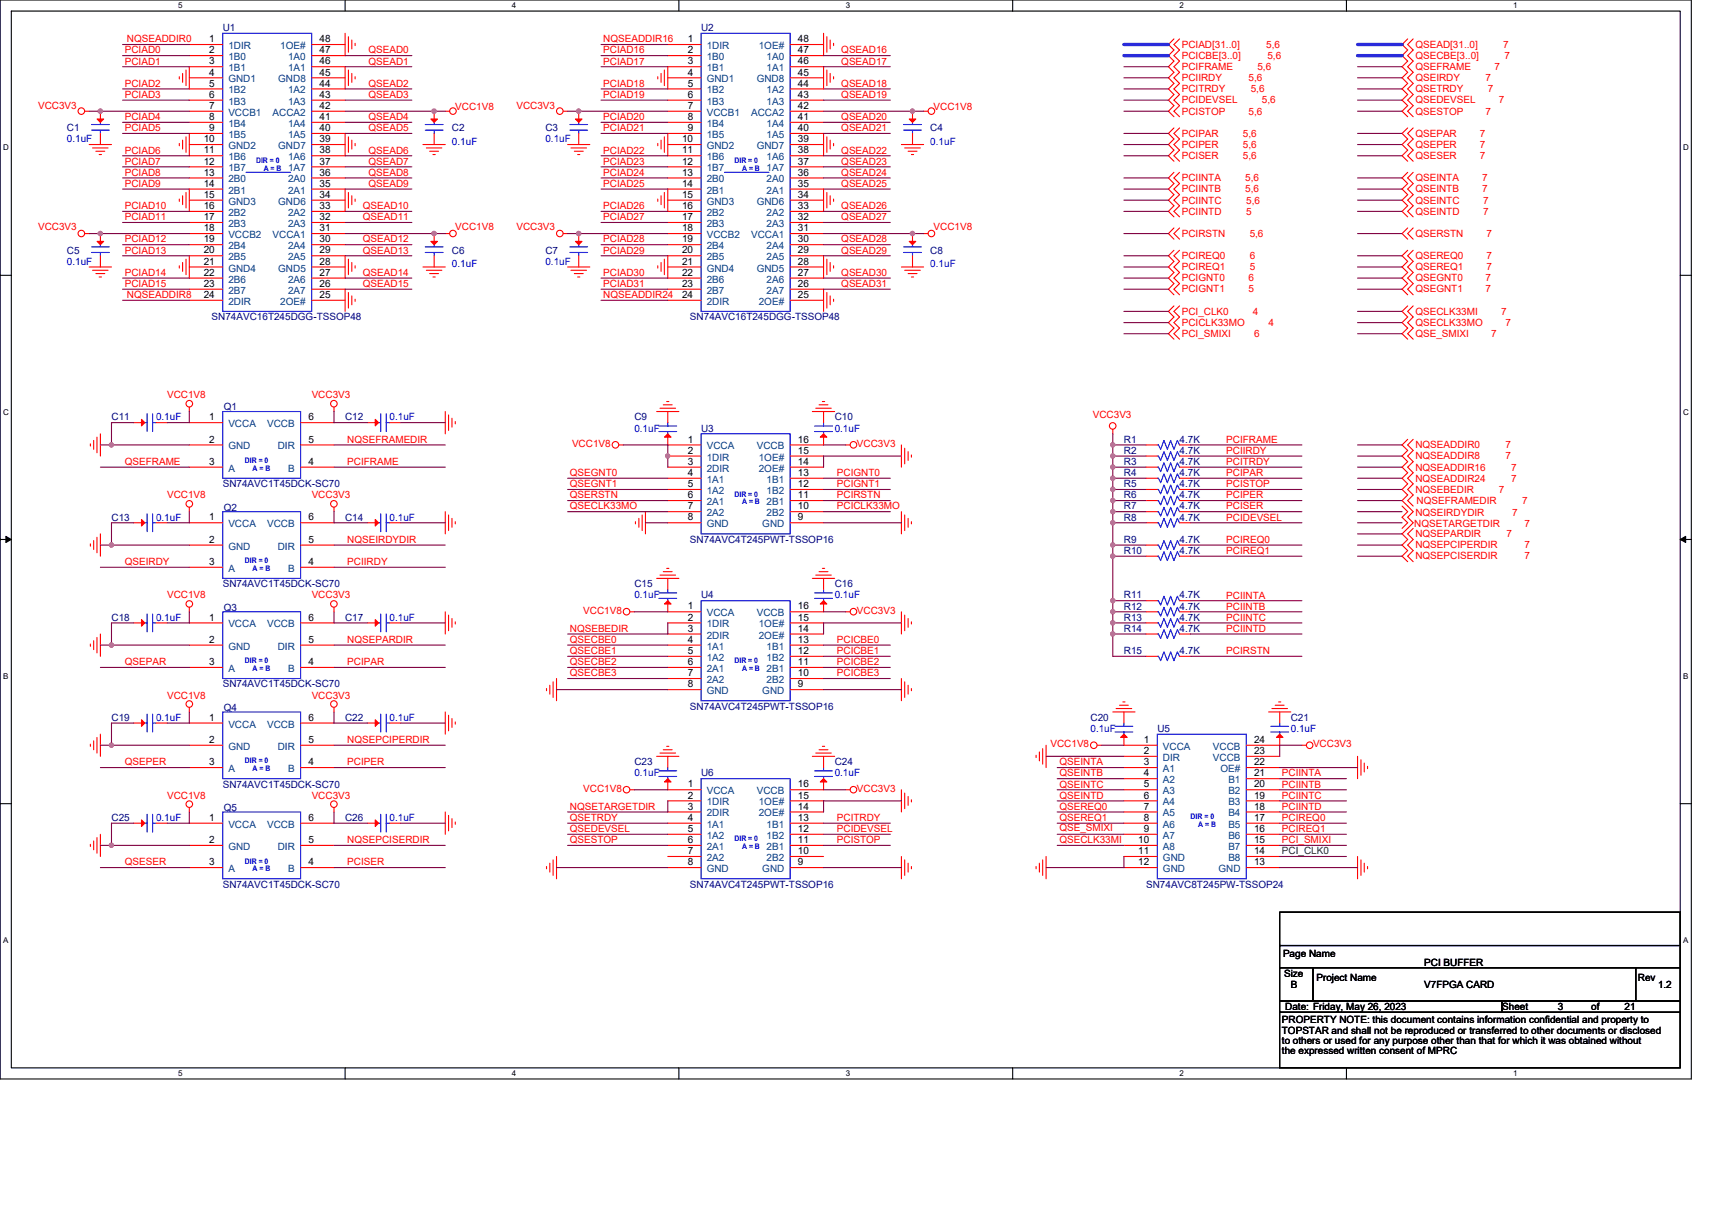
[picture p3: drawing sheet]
<svg xmlns="http://www.w3.org/2000/svg" width="297mm" height="210mm" viewBox="0 0 297 210" stroke-linecap="round" stroke-linejoin="round" font-family="sans-serif">
<defs><g id="words">
<g font-size="1.7" fill="#000080">
<text x="38.6" y="5.4">U1</text>
<text x="121.6" y="5.4">U2</text>
<text x="11.6" y="22.8">C1</text>
<text x="78.4" y="22.8">C2</text>
<text x="94.6" y="22.8">C3</text>
<text x="161.4" y="22.8">C4</text>
<text x="11.6" y="44">C5</text>
<text x="78.4" y="44">C6</text>
<text x="94.6" y="44">C7</text>
<text x="161.4" y="44">C8</text>
<text x="36.7" y="55.6">SN74AVC16T245DGG-TSSOP48</text>
<text x="119.7" y="55.6">SN74AVC16T245DGG-TSSOP48</text>
<text x="38.8" y="71.2">Q1</text>
<text x="19.3" y="73">C11</text>
<text x="59.9" y="73">C12</text>
<text x="110.1" y="73">C9</text>
<text x="121.6" y="74.9">U3</text>
<text x="144.8" y="73">C10</text>
<text x="195" y="76.8">R1</text>
<text x="204.7" y="76.8">4.7K</text>
<text x="195" y="82.6">R4</text>
<text x="195" y="78.8">R2</text>
<text x="195" y="80.7">R3</text>
<text x="204.7" y="82.6">4.7K</text>
<text x="204.7" y="78.8">4.7K</text>
<text x="204.7" y="80.7">4.7K</text>
<text x="38.6" y="84.5">SN74AVC1T45DCK-SC70</text>
<text x="38.8" y="88.6">Q2</text>
<text x="195" y="88.4">R7</text>
<text x="195" y="84.5">R5</text>
<text x="195" y="86.5">R6</text>
<text x="204.7" y="88.4">4.7K</text>
<text x="204.7" y="84.5">4.7K</text>
<text x="204.7" y="86.5">4.7K</text>
<text x="19.3" y="90.3">C13</text>
<text x="59.9" y="90.3">C14</text>
<text x="119.7" y="94.2">SN74AVC4T245PWT-TSSOP16</text>
<text x="195" y="90.3">R8</text>
<text x="195" y="94.2">R9</text>
<text x="204.7" y="90.3">4.7K</text>
<text x="204.7" y="94.2">4.7K</text>
<text x="38.6" y="101.9">SN74AVC1T45DCK-SC70</text>
<text x="110.1" y="101.9">C15</text>
<text x="144.8" y="101.9">C16</text>
<text x="195" y="96.1">R10</text>
<text x="204.7" y="96.1">4.7K</text>
<text x="19.3" y="107.7">C18</text>
<text x="38.8" y="106">Q3</text>
<text x="59.9" y="107.7">C17</text>
<text x="121.6" y="103.8">U4</text>
<text x="195" y="103.8">R11</text>
<text x="195" y="105.8">R12</text>
<text x="195" y="107.7">R13</text>
<text x="204.7" y="103.8">4.7K</text>
<text x="204.7" y="105.8">4.7K</text>
<text x="204.7" y="107.7">4.7K</text>
<text x="195" y="109.6">R14</text>
<text x="195" y="113.5">R15</text>
<text x="204.7" y="109.6">4.7K</text>
<text x="204.7" y="113.5">4.7K</text>
<text x="38.6" y="119.3">SN74AVC1T45DCK-SC70</text>
<text x="19.3" y="125.1">C19</text>
<text x="38.8" y="123.4">Q4</text>
<text x="59.9" y="125.1">C22</text>
<text x="119.7" y="123.1">SN74AVC4T245PWT-TSSOP16</text>
<text x="189.2" y="125.1">C20</text>
<text x="224" y="125.1">C21</text>
<text x="200.8" y="127">U5</text>
<text x="38.6" y="136.7">SN74AVC1T45DCK-SC70</text>
<text x="110.1" y="132.8">C23</text>
<text x="121.6" y="134.7">U6</text>
<text x="144.8" y="132.8">C24</text>
<text x="19.3" y="142.5">C25</text>
<text x="38.8" y="140.7">Q5</text>
<text x="59.9" y="142.5">C26</text>
<text x="38.6" y="154.1">SN74AVC1T45DCK-SC70</text>
<text x="119.7" y="154.1">SN74AVC4T245PWT-TSSOP16</text>
<text x="198.9" y="154.1">SN74AVC8T245PW-TSSOP24</text>
</g>
<g font-size="1.7" fill="#f00">
<text x="21.7" y="11.2">PCIAD1</text>
<text x="21.7" y="9.3">PCIAD0</text>
<text x="22" y="7.3">NQSEADDIR0</text>
<text x="63.9" y="11.2">QSEAD1</text>
<text x="63.9" y="9.3">QSEAD0</text>
<text x="104.7" y="11.2">PCIAD17</text>
<text x="104.7" y="7.3">NQSEADDIR16</text>
<text x="104.7" y="9.3">PCIAD16</text>
<text x="146" y="11.2">QSEAD17</text>
<text x="146" y="9.3">QSEAD16</text>
<text x="205" y="10.2">PCICBE[3..0]</text>
<text x="205" y="8.3">PCIAD[31..0]</text>
<text x="219.7" y="8.3">5,6</text>
<text x="219.9" y="10.2">5,6</text>
<text x="245.6" y="10.2">QSECBE[3..0]</text>
<text x="245.6" y="8.3">QSEAD[31..0]</text>
<text x="260.8" y="8.3">7</text>
<text x="261" y="10.2">7</text>
<text x="21.7" y="15">PCIAD2</text>
<text x="21.7" y="17">PCIAD3</text>
<text x="63.9" y="15">QSEAD2</text>
<text x="63.9" y="17">QSEAD3</text>
<text x="104.7" y="15">PCIAD18</text>
<text x="104.7" y="17">PCIAD19</text>
<text x="146" y="15">QSEAD18</text>
<text x="146" y="17">QSEAD19</text>
<text x="205" y="14.1">PCIIRDY</text>
<text x="205" y="16">PCITRDY</text>
<text x="205" y="12.1">PCIFRAME</text>
<text x="205" y="17.9">PCIDEVSEL</text>
<text x="216.6" y="14.1">5,6</text>
<text x="217" y="16">5,6</text>
<text x="218.2" y="12.1">5,6</text>
<text x="218.9" y="17.9">5,6</text>
<text x="245.6" y="14.1">QSEIRDY</text>
<text x="245.6" y="16">QSETRDY</text>
<text x="245.6" y="12.1">QSEFRAME</text>
<text x="245.6" y="17.9">QSEDEVSEL</text>
<text x="257.7" y="14.1">7</text>
<text x="258.1" y="16">7</text>
<text x="259.3" y="12.1">7</text>
<text x="260.1" y="17.9">7</text>
<text x="6.6" y="18.9">VCC3V3</text>
<text x="21.7" y="22.8">PCIAD5</text>
<text x="21.7" y="20.8">PCIAD4</text>
<text x="63.9" y="22.8">QSEAD5</text>
<text x="63.9" y="20.8">QSEAD4</text>
<text x="79" y="19.1">VCC1V8</text>
<text x="89.6" y="18.9">VCC3V3</text>
<text x="104.7" y="22.8">PCIAD21</text>
<text x="104.7" y="20.8">PCIAD20</text>
<text x="146" y="22.8">QSEAD21</text>
<text x="146" y="20.8">QSEAD20</text>
<text x="162" y="19.1">VCC1V8</text>
<text x="205" y="23.7">PCIPAR</text>
<text x="205" y="19.9">PCISTOP</text>
<text x="215.7" y="23.7">5,6</text>
<text x="216.6" y="19.9">5,6</text>
<text x="245.6" y="23.7">QSEPAR</text>
<text x="245.6" y="19.9">QSESTOP</text>
<text x="256.8" y="23.7">7</text>
<text x="257.7" y="19.9">7</text>
<text x="21.7" y="28.6">PCIAD7</text>
<text x="21.7" y="26.6">PCIAD6</text>
<text x="63.9" y="28.6">QSEAD7</text>
<text x="63.9" y="26.6">QSEAD6</text>
<text x="104.7" y="28.6">PCIAD23</text>
<text x="104.7" y="26.6">PCIAD22</text>
<text x="146" y="28.6">QSEAD23</text>
<text x="146" y="26.6">QSEAD22</text>
<text x="205" y="25.7">PCIPER</text>
<text x="205" y="27.6">PCISER</text>
<text x="215.7" y="25.7">5,6</text>
<text x="215.7" y="27.6">5,6</text>
<text x="245.6" y="27.6">QSESER</text>
<text x="245.6" y="25.7">QSEPER</text>
<text x="256.8" y="27.6">7</text>
<text x="256.8" y="25.7">7</text>
<text x="21.7" y="32.4">PCIAD9</text>
<text x="21.7" y="30.5">PCIAD8</text>
<text x="63.9" y="32.4">QSEAD9</text>
<text x="63.9" y="30.5">QSEAD8</text>
<text x="104.7" y="32.4">PCIAD25</text>
<text x="104.7" y="30.5">PCIAD24</text>
<text x="146" y="32.4">QSEAD25</text>
<text x="146" y="30.5">QSEAD24</text>
<text x="205" y="35.3">PCIINTC</text>
<text x="205" y="33.4">PCIINTB</text>
<text x="205" y="31.5">PCIINTA</text>
<text x="216" y="33.4">5,6</text>
<text x="216" y="31.5">5,6</text>
<text x="216.2" y="35.3">5,6</text>
<text x="245.6" y="33.4">QSEINTB</text>
<text x="245.6" y="31.5">QSEINTA</text>
<text x="245.6" y="35.3">QSEINTC</text>
<text x="257.2" y="33.4">7</text>
<text x="257.2" y="31.5">7</text>
<text x="257.4" y="35.3">7</text>
<text x="6.6" y="40">VCC3V3</text>
<text x="21.7" y="36.3">PCIAD10</text>
<text x="21.7" y="38.2">PCIAD11</text>
<text x="63" y="36.3">QSEAD10</text>
<text x="63" y="38.2">QSEAD11</text>
<text x="79" y="40">VCC1V8</text>
<text x="89.6" y="40">VCC3V3</text>
<text x="104.7" y="36.3">PCIAD26</text>
<text x="104.7" y="38.2">PCIAD27</text>
<text x="146" y="36.3">QSEAD26</text>
<text x="146" y="38.2">QSEAD27</text>
<text x="162" y="40">VCC1V8</text>
<text x="205" y="37.3">PCIINTD</text>
<text x="205" y="41.1">PCIRSTN</text>
<text x="216.2" y="37.3">5</text>
<text x="216.8" y="41.1">5,6</text>
<text x="245.6" y="37.3">QSEINTD</text>
<text x="245.6" y="41.1">QSERSTN</text>
<text x="257.4" y="37.3">7</text>
<text x="257.9" y="41.1">7</text>
<text x="21.7" y="44">PCIAD13</text>
<text x="21.7" y="42.1">PCIAD12</text>
<text x="21.7" y="47.9">PCIAD14</text>
<text x="63" y="44">QSEAD13</text>
<text x="63" y="42.1">QSEAD12</text>
<text x="63" y="47.9">QSEAD14</text>
<text x="104.7" y="44">PCIAD29</text>
<text x="104.7" y="42.1">PCIAD28</text>
<text x="104.7" y="47.9">PCIAD30</text>
<text x="146" y="44">QSEAD29</text>
<text x="146" y="42.1">QSEAD28</text>
<text x="146" y="47.9">QSEAD30</text>
<text x="205" y="46.9">PCIREQ1</text>
<text x="205" y="45">PCIREQ0</text>
<text x="216.8" y="46.9">5</text>
<text x="216.8" y="45">6</text>
<text x="245.6" y="46.9">QSEREQ1</text>
<text x="245.6" y="45">QSEREQ0</text>
<text x="257.9" y="46.9">7</text>
<text x="257.9" y="45">7</text>
<text x="21.7" y="49.8">PCIAD15</text>
<text x="22" y="51.7">NQSEADDIR8</text>
<text x="63" y="49.8">QSEAD15</text>
<text x="104.7" y="51.7">NQSEADDIR24</text>
<text x="104.7" y="49.8">PCIAD31</text>
<text x="146" y="49.8">QSEAD31</text>
<text x="205" y="50.8">PCIGNT1</text>
<text x="205" y="48.8">PCIGNT0</text>
<text x="216.6" y="50.8">5</text>
<text x="216.6" y="48.8">6</text>
<text x="245.6" y="50.8">QSEGNT1</text>
<text x="245.6" y="48.8">QSEGNT0</text>
<text x="257.7" y="50.8">7</text>
<text x="257.7" y="48.8">7</text>
<text x="205" y="56.6">PCICLK33MO</text>
<text x="205" y="58.5">PCI_SMIXI</text>
<text x="205" y="54.6">PCI_CLK0</text>
<text x="217.4" y="54.6">4</text>
<text x="217.6" y="58.5">6</text>
<text x="220.1" y="56.6">4</text>
<text x="245.6" y="56.6">QSECLK33MO</text>
<text x="245.6" y="58.5">QSE_SMIXI</text>
<text x="245.6" y="54.6">QSECLK33MI</text>
<text x="258.7" y="58.5">7</text>
<text x="260.5" y="54.6">7</text>
<text x="261.2" y="56.6">7</text>
<text x="29" y="69.1">VCC1V8</text>
<text x="54.1" y="69.1">VCC3V3</text>
<text x="60.3" y="76.8">NQSEFRAMEDIR</text>
<text x="99.2" y="77.6">VCC1V8</text>
<text x="148.7" y="77.6">VCC3V3</text>
<text x="189.6" y="72.6">VCC3V3</text>
<text x="212.8" y="76.8">PCIFRAME</text>
<text x="245.6" y="77.8">NQSEADDIR0</text>
<text x="261.2" y="77.8">7</text>
<text x="21.7" y="80.7">QSEFRAME</text>
<text x="60.3" y="80.7">PCIFRAME</text>
<text x="98.9" y="82.6">QSEGNT0</text>
<text x="145.2" y="82.6">PCIGNT0</text>
<text x="212.8" y="78.8">PCIIRDY</text>
<text x="212.8" y="80.7">PCITRDY</text>
<text x="212.8" y="82.6">PCIPAR</text>
<text x="245.6" y="79.7">NQSEADDIR8</text>
<text x="245.6" y="81.7">NQSEADDIR16</text>
<text x="245.6" y="83.6">NQSEADDIR24</text>
<text x="261.2" y="79.7">7</text>
<text x="262.2" y="81.7">7</text>
<text x="262.2" y="83.6">7</text>
<text x="29" y="86.5">VCC1V8</text>
<text x="54.1" y="86.5">VCC3V3</text>
<text x="98.9" y="84.6">QSEGNT1</text>
<text x="98.9" y="88.4">QSECLK33MO</text>
<text x="98.9" y="86.5">QSERSTN</text>
<text x="145.2" y="84.6">PCIGNT1</text>
<text x="145.2" y="88.4">PCICLK33MO</text>
<text x="145.2" y="86.5">PCIRSTN</text>
<text x="212.8" y="84.6">PCISTOP</text>
<text x="212.8" y="86.5">PCIPER</text>
<text x="212.8" y="88.4">PCISER</text>
<text x="245.6" y="85.5">NQSEBEDIR</text>
<text x="245.6" y="89.6">NQSEIRDYDIR</text>
<text x="245.8" y="87.4">NQSEFRAMEDIR</text>
<text x="260" y="85.5">7</text>
<text x="262.4" y="89.6">7</text>
<text x="264.1" y="87.4">7</text>
<text x="60.3" y="94.2">NQSEIRDYDIR</text>
<text x="212.8" y="90.3">PCIDEVSEL</text>
<text x="212.8" y="94.2">PCIREQ0</text>
<text x="245.4" y="91.5">NQSETARGETDIR</text>
<text x="245.6" y="93.2">NQSEPARDIR</text>
<text x="245.6" y="95.2">NQSEPCIPERDIR</text>
<text x="261.4" y="93.2">7</text>
<text x="264.5" y="95.2">7</text>
<text x="264.5" y="91.5">7</text>
<text x="21.7" y="98.1">QSEIRDY</text>
<text x="60.3" y="98.1">PCIIRDY</text>
<text x="212.8" y="96.1">PCIREQ1</text>
<text x="245.6" y="97.1">NQSEPCISERDIR</text>
<text x="264.5" y="97.1">7</text>
<text x="29" y="103.8">VCC1V8</text>
<text x="54.1" y="103.8">VCC3V3</text>
<text x="101.2" y="106.6">VCC1V8</text>
<text x="148.7" y="106.6">VCC3V3</text>
<text x="212.8" y="105.8">PCIINTB</text>
<text x="212.8" y="107.7">PCIINTC</text>
<text x="212.8" y="103.9">PCIINTA</text>
<text x="60.3" y="111.6">NQSEPARDIR</text>
<text x="98.9" y="113.5">QSECBE1</text>
<text x="98.9" y="109.6">NQSEBEDIR</text>
<text x="98.9" y="111.6">QSECBE0</text>
<text x="145.2" y="113.5">PCICBE1</text>
<text x="145.2" y="111.6">PCICBE0</text>
<text x="212.8" y="113.5">PCIRSTN</text>
<text x="212.8" y="109.6">PCIINTD</text>
<text x="21.7" y="115.4">QSEPAR</text>
<text x="60.3" y="115.4">PCIPAR</text>
<text x="98.9" y="115.4">QSECBE2</text>
<text x="98.9" y="117.4">QSECBE3</text>
<text x="145.2" y="115.4">PCICBE2</text>
<text x="145.2" y="117.4">PCICBE3</text>
<text x="29" y="121.2">VCC1V8</text>
<text x="54.1" y="121.2">VCC3V3</text>
<text x="60.3" y="128.9">NQSEPCIPERDIR</text>
<text x="182.3" y="129.7">VCC1V8</text>
<text x="227.8" y="129.7">VCC3V3</text>
<text x="21.7" y="132.8">QSEPER</text>
<text x="60.3" y="132.8">PCIPER</text>
<text x="101.2" y="137.4">VCC1V8</text>
<text x="148.7" y="137.4">VCC3V3</text>
<text x="183.8" y="134.7">QSEINTB</text>
<text x="183.8" y="132.8">QSEINTA</text>
<text x="183.8" y="136.7">QSEINTC</text>
<text x="222.4" y="136.7">PCIINTB</text>
<text x="222.4" y="134.7">PCIINTA</text>
<text x="29" y="138.6">VCC1V8</text>
<text x="54.1" y="138.6">VCC3V3</text>
<text x="98.9" y="140.5">NQSETARGETDIR</text>
<text x="98.9" y="142.5">QSETRDY</text>
<text x="145.2" y="142.5">PCITRDY</text>
<text x="183.8" y="140.5">QSEREQ0</text>
<text x="183.8" y="142.5">QSEREQ1</text>
<text x="183.8" y="138.6">QSEINTD</text>
<text x="222.4" y="138.6">PCIINTC</text>
<text x="222.4" y="140.5">PCIINTD</text>
<text x="222.4" y="142.5">PCIREQ0</text>
<text x="60.3" y="146.3">NQSEPCISERDIR</text>
<text x="98.9" y="144.4">QSEDEVSEL</text>
<text x="98.9" y="146.3">QSESTOP</text>
<text x="145.2" y="144.4">PCIDEVSEL</text>
<text x="145.2" y="146.3">PCISTOP</text>
<text x="183.8" y="144.3">QSE_SMIXI</text>
<text x="183.8" y="146.3">QSECLK33MI</text>
<text x="222.4" y="144.4">PCIREQ1</text>
<text x="222.4" y="146.2">PCI_SMIXI</text>
<text x="21.7" y="150.2">QSESER</text>
<text x="60.3" y="150.2">PCISER</text>
</g>
<g font-size="1.7">
<text x="36.3" y="7.3">1</text>
<text x="36.3" y="9.2">2</text>
<text x="36.3" y="11.2">3</text>
<text x="55.4" y="7.3">48</text>
<text x="55.4" y="11.2">46</text>
<text x="55.4" y="9.2">47</text>
<text x="119.3" y="7.3">1</text>
<text x="119.3" y="9.2">2</text>
<text x="119.3" y="11.2">3</text>
<text x="138.4" y="7.3">48</text>
<text x="138.4" y="11.2">46</text>
<text x="138.4" y="9.2">47</text>
<text x="36.3" y="13.1">4</text>
<text x="36.3" y="15">5</text>
<text x="36.3" y="17">6</text>
<text x="55.4" y="13.1">45</text>
<text x="55.4" y="17">43</text>
<text x="55.4" y="15">44</text>
<text x="119.3" y="13.1">4</text>
<text x="119.3" y="15">5</text>
<text x="119.3" y="17">6</text>
<text x="138.4" y="13.1">45</text>
<text x="138.4" y="17">43</text>
<text x="138.4" y="15">44</text>
<text x="36.3" y="18.9">7</text>
<text x="36.3" y="20.8">8</text>
<text x="36.3" y="22.8">9</text>
<text x="55.4" y="18.9">42</text>
<text x="55.4" y="22.8">40</text>
<text x="55.4" y="20.8">41</text>
<text x="119.3" y="18.9">7</text>
<text x="119.3" y="20.8">8</text>
<text x="119.3" y="22.8">9</text>
<text x="138.4" y="18.9">42</text>
<text x="138.4" y="22.8">40</text>
<text x="138.4" y="20.8">41</text>
<text x="35.3" y="24.7">10</text>
<text x="35.3" y="26.6">11</text>
<text x="35.3" y="28.6">12</text>
<text x="55.4" y="24.7">39</text>
<text x="55.4" y="28.6">37</text>
<text x="55.4" y="26.6">38</text>
<text x="118.3" y="24.7">10</text>
<text x="118.3" y="26.6">11</text>
<text x="118.3" y="28.6">12</text>
<text x="138.4" y="24.7">39</text>
<text x="138.4" y="28.6">37</text>
<text x="138.4" y="26.6">38</text>
<text x="35.3" y="30.5">13</text>
<text x="35.3" y="32.4">14</text>
<text x="35.3" y="34.3">15</text>
<text x="55.4" y="34.3">34</text>
<text x="55.4" y="32.4">35</text>
<text x="55.4" y="30.5">36</text>
<text x="118.3" y="30.5">13</text>
<text x="118.3" y="32.4">14</text>
<text x="118.3" y="34.3">15</text>
<text x="138.4" y="34.3">34</text>
<text x="138.4" y="32.4">35</text>
<text x="138.4" y="30.5">36</text>
<text x="35.3" y="36.3">16</text>
<text x="35.3" y="38.2">17</text>
<text x="35.3" y="40.1">18</text>
<text x="55.4" y="40.1">31</text>
<text x="55.4" y="38.2">32</text>
<text x="55.4" y="36.3">33</text>
<text x="118.3" y="36.3">16</text>
<text x="118.3" y="38.2">17</text>
<text x="118.3" y="40.1">18</text>
<text x="138.4" y="40.1">31</text>
<text x="138.4" y="38.2">32</text>
<text x="138.4" y="36.3">33</text>
<text x="35.3" y="42.1">19</text>
<text x="35.3" y="44">20</text>
<text x="35.3" y="45.9">21</text>
<text x="35.3" y="47.9">22</text>
<text x="55.4" y="45.9">28</text>
<text x="55.4" y="47.9">27</text>
<text x="55.4" y="44">29</text>
<text x="55.4" y="42.1">30</text>
<text x="118.3" y="42.1">19</text>
<text x="118.3" y="44">20</text>
<text x="118.3" y="45.9">21</text>
<text x="118.3" y="47.9">22</text>
<text x="138.4" y="45.9">28</text>
<text x="138.4" y="47.9">27</text>
<text x="138.4" y="44">29</text>
<text x="138.4" y="42.1">30</text>
<text x="35.3" y="49.8">23</text>
<text x="35.3" y="51.7">24</text>
<text x="55.4" y="51.7">25</text>
<text x="55.4" y="49.8">26</text>
<text x="118.3" y="49.8">23</text>
<text x="118.3" y="51.7">24</text>
<text x="138.4" y="51.7">25</text>
<text x="138.4" y="49.8">26</text>
<text x="36.3" y="72.9">1</text>
<text x="36.3" y="76.8">2</text>
<text x="53.5" y="72.9">6</text>
<text x="53.5" y="76.8">5</text>
<text x="119.3" y="76.8">1</text>
<text x="138.4" y="76.8">16</text>
<text x="36.3" y="80.7">3</text>
<text x="53.5" y="80.7">4</text>
<text x="119.3" y="78.7">2</text>
<text x="119.3" y="82.6">4</text>
<text x="119.3" y="80.7">3</text>
<text x="138.4" y="80.7">14</text>
<text x="138.4" y="78.7">15</text>
<text x="138.4" y="82.6">13</text>
<text x="119.3" y="88.4">7</text>
<text x="119.3" y="86.5">6</text>
<text x="119.3" y="84.5">5</text>
<text x="138.4" y="88.4">10</text>
<text x="138.4" y="86.5">11</text>
<text x="138.4" y="84.5">12</text>
<text x="36.3" y="90.3">1</text>
<text x="36.3" y="94.2">2</text>
<text x="53.5" y="90.3">6</text>
<text x="53.5" y="94.2">5</text>
<text x="119.3" y="90.3">8</text>
<text x="138.4" y="90.3">9</text>
<text x="36.3" y="98">3</text>
<text x="53.5" y="98">4</text>
<text x="36.3" y="107.7">1</text>
<text x="53.5" y="107.7">6</text>
<text x="119.3" y="105.8">1</text>
<text x="119.3" y="107.7">2</text>
<text x="138.4" y="105.8">16</text>
<text x="138.4" y="107.7">15</text>
<text x="36.3" y="111.5">2</text>
<text x="53.5" y="111.5">5</text>
<text x="119.3" y="111.5">4</text>
<text x="119.3" y="109.6">3</text>
<text x="119.3" y="113.5">5</text>
<text x="138.4" y="109.6">14</text>
<text x="138.4" y="113.5">12</text>
<text x="138.4" y="111.5">13</text>
<text x="36.3" y="115.4">3</text>
<text x="53.5" y="115.4">4</text>
<text x="119.3" y="117.3">7</text>
<text x="119.3" y="115.4">6</text>
<text x="119.3" y="119.3">8</text>
<text x="138.4" y="119.3">9</text>
<text x="138.4" y="117.3">10</text>
<text x="138.4" y="115.4">11</text>
<text x="36.3" y="125.1">1</text>
<text x="53.5" y="125.1">6</text>
<text x="36.3" y="128.9">2</text>
<text x="53.5" y="128.9">5</text>
<text x="198.5" y="128.9">1</text>
<text x="198.5" y="130.9">2</text>
<text x="217.6" y="130.9">23</text>
<text x="217.6" y="128.9">24</text>
<text x="36.3" y="132.8">3</text>
<text x="53.5" y="132.8">4</text>
<text x="119.3" y="136.7">1</text>
<text x="138.4" y="136.7">16</text>
<text x="198.5" y="134.7">4</text>
<text x="198.5" y="132.8">3</text>
<text x="198.5" y="136.7">5</text>
<text x="217.6" y="136.7">20</text>
<text x="217.6" y="134.7">21</text>
<text x="217.6" y="132.8">22</text>
<text x="36.3" y="142.5">1</text>
<text x="53.5" y="142.5">6</text>
<text x="119.3" y="138.6">2</text>
<text x="119.3" y="142.5">4</text>
<text x="119.3" y="140.5">3</text>
<text x="138.4" y="140.5">14</text>
<text x="138.4" y="138.6">15</text>
<text x="138.4" y="142.5">13</text>
<text x="198.5" y="140.5">7</text>
<text x="198.5" y="138.6">6</text>
<text x="198.5" y="142.5">8</text>
<text x="217.6" y="142.5">17</text>
<text x="217.6" y="140.5">18</text>
<text x="217.6" y="138.6">19</text>
<text x="36.3" y="146.3">2</text>
<text x="53.5" y="146.3">5</text>
<text x="119.3" y="148.2">7</text>
<text x="119.3" y="146.3">6</text>
<text x="119.3" y="144.4">5</text>
<text x="138.4" y="148.2">10</text>
<text x="138.4" y="146.3">11</text>
<text x="138.4" y="144.4">12</text>
<text x="197.5" y="146.3">10</text>
<text x="197.5" y="148.2">11</text>
<text x="198.5" y="144.4">9</text>
<text x="217.6" y="148.2">14</text>
<text x="217.6" y="146.3">15</text>
<text x="217.6" y="144.4">16</text>
<text x="36.3" y="150.2">3</text>
<text x="53.5" y="150.2">4</text>
<text x="119.3" y="150.2">8</text>
<text x="138.4" y="150.2">9</text>
<text x="197.5" y="150.2">12</text>
<text x="217.6" y="150.2">13</text>
<text x="222.6" y="166">Page Name</text>
<text x="247.1" y="167.6">PCI BUFFER</text>
<text x="222.8" y="169.5">Size</text>
<text x="224" y="171.4">B</text>
<text x="228.4" y="170.3">Project Name</text>
<text x="247.1" y="171.4">V7FPGA CARD</text>
<text x="284.2" y="170.3">Rev</text>
<text x="287.7" y="171.4">1.2</text>
<text x="222.4" y="177.6">PROPERTY NOTE: this document contains information confidential and property to</text>
<text x="222.4" y="179.4">TOPSTAR and shall not be reproduced or transferred to other documents or disclosed</text>
<text x="223" y="175.3">Date: Friday, May 26, 2023</text>
<text x="260.6" y="175.3">Sheet</text>
<text x="270.3" y="175.3">3</text>
<text x="276.1" y="175.3">of</text>
<text x="281.9" y="175.3">21</text>
<text x="222.4" y="181.2">to others or used for any purpose other than that for which it was obtained without</text>
<text x="222.4" y="183">the expressed written consent of MPRC</text>
</g>
<g font-size="1.7" fill="#004080">
<text x="39.6" y="8.5">1DIR</text>
<text x="39.6" y="10.4">1B0</text>
<text x="48.6" y="8.5">1OE#</text>
<text x="50" y="10.4">1A0</text>
<text x="122.6" y="8.5">1DIR</text>
<text x="122.6" y="10.4">1B0</text>
<text x="131.7" y="8.5">1OE#</text>
<text x="133" y="10.4">1A0</text>
<text x="39.6" y="12.4">1B1</text>
<text x="39.6" y="14.3">GND1</text>
<text x="39.6" y="16.2">1B2</text>
<text x="48.3" y="14.3">GND8</text>
<text x="50" y="16.2">1A2</text>
<text x="50" y="12.4">1A1</text>
<text x="122.6" y="12.4">1B1</text>
<text x="122.6" y="14.3">GND1</text>
<text x="122.6" y="16.2">1B2</text>
<text x="131.3" y="14.3">GND8</text>
<text x="133" y="16.2">1A2</text>
<text x="133" y="12.4">1A1</text>
<text x="39.6" y="18.2">1B3</text>
<text x="39.6" y="20.1">VCCB1</text>
<text x="39.6" y="22">1B4</text>
<text x="39.6" y="23.9">1B5</text>
<text x="47.3" y="20.1">ACCA2</text>
<text x="50" y="23.9">1A5</text>
<text x="50" y="22">1A4</text>
<text x="50" y="18.2">1A3</text>
<text x="122.6" y="18.2">1B3</text>
<text x="122.6" y="20.1">VCCB1</text>
<text x="122.6" y="22">1B4</text>
<text x="122.6" y="23.9">1B5</text>
<text x="130.3" y="20.1">ACCA2</text>
<text x="133" y="23.9">1A5</text>
<text x="133" y="22">1A4</text>
<text x="133" y="18.2">1A3</text>
<text x="39.6" y="25.9">GND2</text>
<text x="39.6" y="27.8">1B6</text>
<text x="39.6" y="29.7">1B7</text>
<text x="48.3" y="25.9">GND7</text>
<text x="50" y="29.7">1A7</text>
<text x="50" y="27.8">1A6</text>
<text x="122.6" y="25.9">GND2</text>
<text x="122.6" y="27.8">1B6</text>
<text x="122.6" y="29.7">1B7</text>
<text x="131.3" y="25.9">GND7</text>
<text x="133" y="29.7">1A7</text>
<text x="133" y="27.8">1A6</text>
<text x="39.6" y="31.7">2B0</text>
<text x="39.6" y="33.6">2B1</text>
<text x="39.6" y="35.5">GND3</text>
<text x="48.3" y="35.5">GND6</text>
<text x="50" y="33.6">2A1</text>
<text x="50" y="31.7">2A0</text>
<text x="122.6" y="31.7">2B0</text>
<text x="122.6" y="33.6">2B1</text>
<text x="122.6" y="35.5">GND3</text>
<text x="131.3" y="35.5">GND6</text>
<text x="133" y="33.6">2A1</text>
<text x="133" y="31.7">2A0</text>
<text x="39.6" y="37.5">2B2</text>
<text x="39.6" y="39.4">2B3</text>
<text x="39.6" y="41.3">VCCB2</text>
<text x="47.3" y="41.3">VCCA1</text>
<text x="50" y="39.4">2A3</text>
<text x="50" y="37.5">2A2</text>
<text x="122.6" y="37.5">2B2</text>
<text x="122.6" y="39.4">2B3</text>
<text x="122.6" y="41.3">VCCB2</text>
<text x="130.3" y="41.3">VCCA1</text>
<text x="133" y="39.4">2A3</text>
<text x="133" y="37.5">2A2</text>
<text x="39.6" y="43.2">2B4</text>
<text x="39.6" y="45.2">2B5</text>
<text x="39.6" y="47.1">GND4</text>
<text x="48.3" y="47.1">GND5</text>
<text x="50" y="45.2">2A5</text>
<text x="50" y="43.2">2A4</text>
<text x="122.6" y="43.2">2B4</text>
<text x="122.6" y="45.2">2B5</text>
<text x="122.6" y="47.1">GND4</text>
<text x="131.3" y="47.1">GND5</text>
<text x="133" y="45.2">2A5</text>
<text x="133" y="43.2">2A4</text>
<text x="39.6" y="49">2B6</text>
<text x="39.6" y="51">2B7</text>
<text x="39.6" y="52.9">2DIR</text>
<text x="48.6" y="52.9">2OE#</text>
<text x="50" y="51">2A7</text>
<text x="50" y="49">2A6</text>
<text x="122.6" y="49">2B6</text>
<text x="122.6" y="51">2B7</text>
<text x="122.6" y="52.9">2DIR</text>
<text x="131.7" y="52.9">2OE#</text>
<text x="133" y="51">2A7</text>
<text x="133" y="49">2A6</text>
<text x="39.6" y="74.1">VCCA</text>
<text x="39.6" y="78">GND</text>
<text x="46.4" y="74.1">VCCB</text>
<text x="48.2" y="78">DIR</text>
<text x="122.6" y="78">VCCA</text>
<text x="131.3" y="78">VCCB</text>
<text x="39.6" y="81.9">A</text>
<text x="50" y="81.9">B</text>
<text x="122.6" y="79.9">1DIR</text>
<text x="122.6" y="83.8">1A1</text>
<text x="122.6" y="81.9">2DIR</text>
<text x="131.7" y="81.9">2OE#</text>
<text x="131.7" y="79.9">1OE#</text>
<text x="133" y="83.8">1B1</text>
<text x="122.6" y="89.6">2A2</text>
<text x="122.6" y="87.7">2A1</text>
<text x="122.6" y="85.7">1A2</text>
<text x="133" y="89.6">2B2</text>
<text x="133" y="87.7">2B1</text>
<text x="133" y="85.7">1B2</text>
<text x="39.6" y="91.5">VCCA</text>
<text x="39.6" y="95.4">GND</text>
<text x="46.4" y="91.5">VCCB</text>
<text x="48.2" y="95.4">DIR</text>
<text x="122.6" y="91.5">GND</text>
<text x="132.3" y="91.5">GND</text>
<text x="39.6" y="99.2">A</text>
<text x="50" y="99.2">B</text>
<text x="122.6" y="107">VCCA</text>
<text x="131.3" y="107">VCCB</text>
<text x="39.6" y="108.9">VCCA</text>
<text x="39.6" y="112.7">GND</text>
<text x="46.4" y="108.9">VCCB</text>
<text x="48.2" y="112.7">DIR</text>
<text x="122.6" y="108.9">1DIR</text>
<text x="122.6" y="112.7">1A1</text>
<text x="122.6" y="110.8">2DIR</text>
<text x="131.7" y="110.8">2OE#</text>
<text x="131.7" y="108.9">1OE#</text>
<text x="133" y="112.7">1B1</text>
<text x="39.6" y="116.6">A</text>
<text x="50" y="116.6">B</text>
<text x="122.6" y="118.5">2A2</text>
<text x="122.6" y="116.6">2A1</text>
<text x="122.6" y="114.7">1A2</text>
<text x="133" y="118.5">2B2</text>
<text x="133" y="116.6">2B1</text>
<text x="133" y="114.7">1B2</text>
<text x="122.6" y="120.5">GND</text>
<text x="132.3" y="120.5">GND</text>
<text x="39.6" y="126.3">VCCA</text>
<text x="39.6" y="130.1">GND</text>
<text x="46.4" y="126.3">VCCB</text>
<text x="48.2" y="130.1">DIR</text>
<text x="201.8" y="130.1">VCCA</text>
<text x="210.4" y="130.1">VCCB</text>
<text x="39.6" y="134">A</text>
<text x="50" y="134">B</text>
<text x="122.6" y="137.8">VCCA</text>
<text x="131.3" y="137.8">VCCB</text>
<text x="201.8" y="132">DIR</text>
<text x="201.8" y="135.9">A2</text>
<text x="201.8" y="134">A1</text>
<text x="201.8" y="137.8">A3</text>
<text x="210.4" y="132">VCCB</text>
<text x="211.8" y="134">OE#</text>
<text x="213.1" y="137.8">B2</text>
<text x="213.1" y="135.9">B1</text>
<text x="39.6" y="143.6">VCCA</text>
<text x="46.4" y="143.6">VCCB</text>
<text x="122.6" y="139.8">1DIR</text>
<text x="122.6" y="143.6">1A1</text>
<text x="122.6" y="141.7">2DIR</text>
<text x="131.7" y="141.7">2OE#</text>
<text x="131.7" y="139.8">1OE#</text>
<text x="133" y="143.6">1B1</text>
<text x="201.8" y="141.7">A5</text>
<text x="201.8" y="139.8">A4</text>
<text x="201.8" y="143.6">A6</text>
<text x="213.1" y="143.6">B5</text>
<text x="213.1" y="141.7">B4</text>
<text x="213.1" y="139.8">B3</text>
<text x="39.6" y="147.5">GND</text>
<text x="48.2" y="147.5">DIR</text>
<text x="122.6" y="149.4">2A2</text>
<text x="122.6" y="147.5">2A1</text>
<text x="122.6" y="145.6">1A2</text>
<text x="133" y="149.4">2B2</text>
<text x="133" y="147.5">2B1</text>
<text x="133" y="145.6">1B2</text>
<text x="201.8" y="145.6">A7</text>
<text x="201.8" y="147.5">A8</text>
<text x="201.8" y="149.4">GND</text>
<text x="213.1" y="149.4">B8</text>
<text x="213.1" y="147.5">B7</text>
<text x="213.1" y="145.6">B6</text>
<text x="39.6" y="151.3">A</text>
<text x="50" y="151.3">B</text>
<text x="122.6" y="151.3">GND</text>
<text x="132.3" y="151.3">GND</text>
<text x="201.8" y="151.3">GND</text>
<text x="211.4" y="151.3">GND</text>
</g>
<g font-size="1.7" fill="#00f">
<text x="11.6" y="24.7">0.1uF</text>
<text x="78.4" y="25.1">0.1uF</text>
<text x="94.6" y="24.7">0.1uF</text>
<text x="161.4" y="25.1">0.1uF</text>
<text x="11.6" y="45.9">0.1uF</text>
<text x="78.4" y="46.3">0.1uF</text>
<text x="94.6" y="45.9">0.1uF</text>
<text x="161.4" y="46.3">0.1uF</text>
<text x="27.1" y="73">0.1uF</text>
<text x="67.6" y="73">0.1uF</text>
<text x="110.1" y="74.9">0.1uF</text>
<text x="144.8" y="74.9">0.1uF</text>
<text x="27.1" y="90.3">0.1uF</text>
<text x="67.6" y="90.3">0.1uF</text>
<text x="27.1" y="107.7">0.1uF</text>
<text x="67.6" y="107.7">0.1uF</text>
<text x="110.1" y="103.8">0.1uF</text>
<text x="144.8" y="103.8">0.1uF</text>
<text x="27.1" y="125.1">0.1uF</text>
<text x="67.6" y="125.1">0.1uF</text>
<text x="189.2" y="127">0.1uF</text>
<text x="224" y="127">0.1uF</text>
<text x="110.1" y="134.7">0.1uF</text>
<text x="144.8" y="134.7">0.1uF</text>
<text x="27.1" y="142.5">0.1uF</text>
<text x="67.6" y="142.5">0.1uF</text>
</g>
<text font-size="1.7" fill="#008000" x="222.4" y="148.1">PCI_CLK0</text>
<g font-size="1.4">
<text x="30.9" y="1.5">5</text>
<text x="88.8" y="1.5">4</text>
<text x="146.7" y="1.5">3</text>
<text x="204.7" y="1.5">2</text>
<text x="262.6" y="1.5">1</text>
<text x=".5" y="26.1">D</text>
<text x="292" y="26.1">D</text>
<text x=".5" y="71.9">C</text>
<text x="292" y="71.9">C</text>
<text x=".5" y="117.8">B</text>
<text x="292" y="117.8">B</text>
<text x=".5" y="163.6">A</text>
<text x="292" y="163.6">A</text>
<text x="30.9" y="186.8">5</text>
<text x="88.8" y="186.8">4</text>
<text x="146.7" y="186.8">3</text>
<text x="204.7" y="186.8">2</text>
<text x="262.6" y="186.8">1</text>
</g>
<g font-size="1.3" fill="#00f">
<text x="44.4" y="28.3">DIR = 0</text>
<text x="45.8" y="29.6">A = B</text>
<text x="127.4" y="28.3">DIR = 0</text>
<text x="128.8" y="29.6">A = B</text>
<text x="42.5" y="80.4">DIR = 0</text>
<text x="43.8" y="81.7">A = B</text>
<text x="127.4" y="86.2">DIR = 0</text>
<text x="128.8" y="87.5">A = B</text>
<text x="42.5" y="97.7">DIR = 0</text>
<text x="43.8" y="99.1">A = B</text>
<text x="42.5" y="115.1">DIR = 0</text>
<text x="43.8" y="116.5">A = B</text>
<text x="127.4" y="115.1">DIR = 0</text>
<text x="128.8" y="116.5">A = B</text>
<text x="42.5" y="132.5">DIR = 0</text>
<text x="43.8" y="133.9">A = B</text>
<text x="206.6" y="142.1">DIR = 0</text>
<text x="207.9" y="143.5">A = B</text>
<text x="42.5" y="149.9">DIR = 0</text>
<text x="127.4" y="146">DIR = 0</text>
<text x="128.8" y="147.4">A = B</text>
<text x="43.8" y="151.2">A = B</text>
</g>
</g></defs>
<path d="M0 0h293.5v187.2h-293.5zM2 1.9h289.5v183.4h-289.5z" fill="none" stroke="#000" stroke-width=".19"/>
<g fill="#fff">
<path d="M30.9 .2h.8v1.6h-.8z"/>
<path d="M30.9 185.5h.8v1.6h-.8z"/>
</g>
<path d="M59.9 0v1.9M59.9 185.3v1.9" fill="none" stroke="#000" stroke-width=".19"/>
<g fill="#fff">
<path d="M88.8 .2h.8v1.6h-.8z"/>
<path d="M88.8 185.5h.8v1.6h-.8z"/>
</g>
<path d="M117.8 0v1.9M117.8 185.3v1.9" fill="none" stroke="#000" stroke-width=".19"/>
<g fill="#fff">
<path d="M146.7 .2h.8v1.6h-.8z"/>
<path d="M146.7 185.5h.8v1.6h-.8z"/>
</g>
<path d="M175.7 0v1.9M175.7 185.3v1.9" fill="none" stroke="#000" stroke-width=".19"/>
<g fill="#fff">
<path d="M204.7 .2h.7v1.6h-.7z"/>
<path d="M204.7 185.5h.7v1.6h-.7z"/>
</g>
<path d="M233.6 0v1.9M233.6 185.3v1.9" fill="none" stroke="#000" stroke-width=".19"/>
<g fill="#fff">
<path d="M262.6 .2h.7v1.6h-.7z"/>
<path d="M262.6 185.5h.7v1.6h-.7z"/>
<path d="M.5 24.8h1v1.6h-1z"/>
<path d="M292 24.8h1v1.6h-1z"/>
<path d="M.5 70.7h1v1.5h-1z"/>
<path d="M292 70.7h1v1.5h-1z"/>
</g>
<path d="M0 47.8h2M291.5 47.8h2" fill="none" stroke="#000" stroke-width=".19"/>
<g fill="#fff">
<path d="M.5 116.5h.9v1.6h-.9z"/>
<path d="M292 116.5h.9v1.6h-.9z"/>
</g>
<path d="M0 93.6h2M291.5 93.6h2" fill="none" stroke="#000" stroke-width=".19"/>
<path d="M1 93.1l1 .5-1 .5zM291.5 93.6l1-.5v1z" fill="#000" stroke="#000" stroke-width=".17"/>
<g fill="#fff">
<path d="M.5 162.4h.9v1.5h-.9z"/>
<path d="M292 162.4h.9v1.5h-.9z"/>
</g>
<path d="M0 139.5h2M291.5 139.5h2M222 158.3h69.5v5.8h-69.5zM222 164.1h69.5v3.8h-69.5zM222 175.7h69.5v9.6h-69.5zM222 167.9h5.8v5.8h-5.8zM222 173.7h38.6v2h-38.6zM227.8 167.9h56v5.8h-56zM260.6 173.7h30.9v2h-30.9zM283.8 167.9h7.7v5.8h-7.7z" fill="none" stroke="#000" stroke-width=".19"/>
<g fill="none" stroke="#f00" stroke-width=".19">
<path d="M14.7 19.3h.8M17.4 19.3v1.9M31.1 13.3v.4M31.7 12.7v1.6M32.3 12.1v2.8M32.8 7.7h5.8M32.8 9.7h5.8M32.8 13.5h5.8M32.8 17.4h5.8M32.8 19.3h5.8M38.6 11.6h-5.8v3.8h5.8M54.1 11.6h5.8v3.8h-5.8"/>
<path d="M54.1 19.3h5.8M54.1 17.4h5.8M54.1 13.5h5.8M54.1 7.7h5.8M59.9 5.8v3.9h-5.8M60.4 12.1v2.8M60.4 6.4v2.7M61 12.7v1.6M61 6.9v1.6M61.6 13.3v.4M61.6 7.5v.4M75.3 19.3v1.9"/>
<path d="M77.3 19.3h.7M97.7 19.3h.8M100.4 19.3v1.9M114.1 13.3v.4M114.7 12.7v1.6M115.3 12.1v2.8M115.9 7.7h5.7M115.9 9.7h5.7M115.9 13.5h5.7M115.9 17.4h5.7M115.9 19.3h5.7M121.6 11.6h-5.7v3.8h5.7"/>
<path d="M137.1 11.6h5.8v3.8h-5.8M137.1 19.3h5.8M137.1 17.4h5.8M137.1 13.5h5.8M137.1 7.7h5.8M142.9 5.8v3.9h-5.8M143.5 6.4v2.7M143.5 12.1v2.8M144 6.9v1.6M144 12.7v1.6M144.6 7.5v.4M144.6 13.3v.4"/>
<path d="M158.3 19.3v1.9M160.2 19.3h.8M203.7 6.8l-1 .9 1 1-1 1 1 .9-1 1 1 1-1 .9 1 1-1 .9 1 1-1 1 1 .9-1 1 1 1M204.7 6.8l-1 .9 1 1-1 1 1 .9-1 1 1 1-1 .9 1 1-1 .9 1 1-1 1 1 .9-1 1 1 1M244.2 6.8l-.9 .9 .9 1-.9 1 .9 .9-.9 1 .9 1-.9 .9 .9 1-.9 .9 .9 1-.9 1 .9 .9-.9 1 .9 1M245.2 6.8l-1 .9 1 1-1 1 1 .9-1 1 1 1-1 .9 1 1-1 .9 1 1-1 1 1 .9-1 1 1 1M15.5 25.1h3.8M16.1 25.7h2.7M16.6 26.2h1.6M17.2 26.8h.4M17.4 23.2v1.9M31.1 34.5v.4"/>
<path d="M31.1 24.9v.4M31.7 34v1.5M31.7 24.3v1.6M32.3 33.4v2.7M32.3 23.7v2.7M32.8 21.2h5.8M32.8 25.1h5.8M32.8 29h5.8M32.8 30.9h5.8M32.8 34.7h5.8M32.8 38.6h5.8M38.6 23.2h-5.8v3.8h5.8"/>
<path d="M38.6 32.8h-5.8v3.9h5.8M54.1 23.2h5.8v3.8h-5.8M54.1 32.8h5.8v3.9h-5.8M54.1 38.6h5.8M54.1 34.7h5.8M54.1 30.9h5.8M54.1 29h5.8M54.1 25.1h5.8M54.1 21.2h5.8M60.4 33.4v2.7M60.4 23.7v2.7M61 34v1.5"/>
<path d="M61 24.3v1.6M61.6 34.5v.4M61.6 24.9v.4M73.4 25.1h3.9M74 25.7h2.7M74.5 26.2h1.6M75.1 26.8h.4M75.3 23.2v1.9M98.5 25.1h3.8M99.1 25.7h2.7M99.6 26.2h1.6M100.2 26.8h.4"/>
<path d="M100.4 23.2v1.9M114.1 24.9v.4M114.1 34.5v.4M114.7 24.3v1.6M114.7 34v1.5M115.3 23.7v2.7M115.3 33.4v2.7M115.9 21.2h5.7M115.9 25.1h5.7M115.9 29h5.7M115.9 30.9h5.7M115.9 34.7h5.7"/>
<path d="M115.9 38.6h5.7M121.6 23.2h-5.7v3.8h5.7M121.6 32.8h-5.7v3.9h5.7M137.1 23.2h5.8v3.8h-5.8M137.1 32.8h5.8v3.9h-5.8M137.1 38.6h5.8M137.1 34.7h5.8M137.1 30.9h5.8M137.1 29h5.8M137.1 25.1h5.8M137.1 21.2h5.8M143.5 33.4v2.7"/>
<path d="M143.5 23.7v2.7M144 34v1.5M144 24.3v1.6M144.6 34.5v.4M144.6 24.9v.4M156.4 25.1h3.8M157 25.7h2.7M157.6 26.2h1.5M158.1 26.8h.4M158.3 23.2v1.9M203.7 22.2l-1 1 1 .9-1 1 1 1-1 .9 1 1M203.7 29.9l-1 1 1 1-1 .9 1 1-1 .9 1 1-1 1 1 .9"/>
<path d="M203.7 39.6l-1 .9 1 1M204.7 22.2l-1 1 1 .9-1 1 1 1-1 .9 1 1M204.7 29.9l-1 1 1 1-1 .9 1 1-1 .9 1 1-1 1 1 .9M204.7 39.6l-1 .9 1 1M244.2 22.2l-.9 1 .9 .9-.9 1 .9 1-.9 .9 .9 1M244.2 29.9l-.9 1 .9 1-.9 .9 .9 1-.9 .9 .9 1-.9 1 .9 .9M244.2 39.6l-.9 .9 .9 1M245.2 22.2l-1 1 1 .9-1 1 1 1-1 .9 1 1M245.2 29.9l-1 1 1 1-1 .9 1 1-1 .9 1 1-1 1 1 .9M245.2 39.6l-1 .9 1 1M14.7 40.5h.8M15.5 46.3h3.8"/>
<path d="M16.1 46.9h2.7M16.6 47.5h1.6M17.2 48.1h.4M17.4 44.4v1.9M17.4 40.5v2M31.1 46.1v.4M31.7 45.6v1.5M32.3 45v2.7M32.8 40.5h5.8M32.8 42.5h5.8M32.8 46.3h5.8M32.8 50.2h5.8"/>
<path d="M32.8 52.1h5.8M38.6 44.4h-5.8v3.9h5.8M54.1 50.2h5.8v3.8M54.1 44.4h5.8v3.9h-5.8M54.1 52.1h5.8M54.1 46.3h5.8M54.1 42.5h5.8M54.1 40.5h5.8M60.4 45v2.7M60.4 50.8v2.7M61 45.6v1.5M61 51.4v1.5"/>
<path d="M61.6 46.1v.4M61.6 51.9v.4M73.4 46.3h3.9M74 46.9h2.7M74.5 47.5h1.6M75.1 48.1h.4M75.3 44.4v1.9M75.3 40.5v2M77.3 40.5h.7M97.7 40.5h.8M98.5 46.3h3.8M99.1 46.9h2.7"/>
<path d="M99.6 47.5h1.6M100.2 48.1h.4M100.4 44.4v1.9M100.4 40.5v2M114.1 46.1v.4M114.7 45.6v1.5M115.3 45v2.7M115.9 40.5h5.7M115.9 42.5h5.7M115.9 46.3h5.7M115.9 50.2h5.7M115.9 52.1h5.7"/>
<path d="M121.6 44.4h-5.7v3.9h5.7M137.1 50.2h5.8v3.8M137.1 44.4h5.8v3.9h-5.8M137.1 52.1h5.8M137.1 46.3h5.8M137.1 42.5h5.8M137.1 40.5h5.8M143.5 45v2.7M143.5 50.8v2.7M144 45.6v1.5M144 51.4v1.5M144.6 46.1v.4"/>
<path d="M144.6 51.9v.4M156.4 46.3h3.8M157 46.9h2.7M157.6 47.5h1.5M158.1 48.1h.4M158.3 44.4v1.9M158.3 40.5v2M160.2 40.5h.8M203.7 43.4l-1 1 1 1-1 .9 1 1-1 1 1 .9-1 1 1 1M203.7 53.1l-1 .9 1 1-1 1 1 .9-1 1 1 1M204.7 43.4l-1 1 1 1-1 .9 1 1-1 1 1 .9-1 1 1 1M204.7 53.1l-1 .9 1 1-1 1 1 .9-1 1 1 1"/>
<path d="M244.2 43.4l-.9 1 .9 1-.9 .9 .9 1-.9 1 .9 .9-.9 1 .9 1M244.2 53.1l-.9 .9 .9 1-.9 1 .9 .9-.9 1 .9 1M245.2 43.4l-1 1 1 1-1 .9 1 1-1 1 1 .9-1 1 1 1M245.2 53.1l-1 .9 1 1-1 1 1 .9-1 1 1 1M15.7 77v.4M16.3 76.4v1.6M16.8 75.9v2.7M17.4 75.3v3.8M23.2 73.3h1.9M27.1 73.3h1.9M32.8 70.7v.7M32.8 73.3h5.8"/>
<path d="M32.8 77.2h5.8M52.2 73.3h5.8M52.2 77.2h5.8M58 70.7v.7M63.7 73.3h2M67.6 73.3h1.9M77.3 71.4v3.9M77.8 72v2.7M78.4 72.6v1.5M79 73.2v.4M107.4 77.2h.7M113.9 71.4h3.9"/>
<path d="M114.5 70.8h2.7M115.1 70.3h1.5M115.7 69.7h.4M115.9 75.3v1.9h5.7M115.9 71.4v1.9M115.9 79.1h5.7M137.1 79.1h5.8M140.9 71.4h3.9M141.5 70.8h2.7M142.1 70.3h1.6M142.7 69.7h.4M142.9 71.4v1.9"/>
<path d="M142.9 75.3v1.9h-5.8M146.7 77.2h.8M156.4 77.2v3.9M157 77.8v2.7M157.6 78.4v1.5M158.1 79v.3M193.1 74.5v.8M198.9 79.1h1.9M198.9 77.2h1.9M204.7 79.1h1.9M204.7 77.2h1.9M244.2 76.2l-.9 1 .9 1-.9 .9 .9 1-.9 1 .9 .9-.9 1 .9 1-.9 .9 .9 1-.9 1 1.9 1.9-1 1 1 .9-1.9 1.9 .9 1-.9 1 .9 .9-.9 1 .9 1"/>
<path d="M245.2 76.2l-1 1 1 1-1 .9 1 1-1 1 1 .9-1 1 1 1-1 .9 1 1-1 1 1 .9M15.7 94.4v.4M16.3 93.8v1.6M16.8 93.2v2.7M17.4 92.6v3.9M23.2 90.7h1.9M27.1 90.7h1.9M32.8 88v.8M32.8 81.1h5.8M32.8 90.7h5.8M32.8 94.6h5.8M32.8 98.4h5.8"/>
<path d="M52.2 81.1h5.8M52.2 98.4h5.8M52.2 90.7h5.8M52.2 94.6h5.8M58 88v.8M63.7 90.7h2M67.6 90.7h1.9M77.3 88.8v3.8M77.8 89.4v2.7M78.4 90v1.5M79 90.5v.4M110.3 90.5v.4"/>
<path d="M110.8 90v1.5M111.4 89.4v2.7M112 88.8v3.8M114.5 99.8h2.7M115.1 99.2h1.5M115.7 98.6h.4M115.9 83h5.7M115.9 88.8h5.7M115.9 86.9h5.7M115.9 81.1h5.7M115.9 84.9h5.7M115.9 90.7h5.7"/>
<path d="M137.1 90.7h5.8M137.1 88.8h5.8M137.1 86.9h5.8M137.1 84.9h5.8M137.1 83h5.8M137.1 81.1h5.8M141.5 99.8h2.7M142.1 99.2h1.6M142.7 98.6h.4M156.4 88.8v3.8M157 89.4v2.7M157.6 90v1.5"/>
<path d="M158.1 90.5v.4M198.9 83h1.9M198.9 90.7h1.9M198.9 94.6h1.9M198.9 88.8h1.9M198.9 84.9h1.9M198.9 86.9h1.9M198.9 81.1h1.9M198.9 96.5h1.9M204.7 83h1.9M204.7 90.7h1.9M204.7 94.6h1.9"/>
<path d="M204.7 88.8h1.9M204.7 84.9h1.9M204.7 86.9h1.9M204.7 81.1h1.9M204.7 96.5h1.9M243.3 87.8l.9 1-.9 1 .9 .9-.9 1M245.2 91.7l-1 .9 1 1-1 1 1 .9-1 1 1 1M15.7 111.8v.4M16.3 111.2v1.5M16.8 110.6v2.7M17.4 110v3.9M23.2 108.1h1.9"/>
<path d="M27.1 108.1h1.9M32.8 105.4v.8M32.8 108.1h5.8M32.8 112h5.8M32.8 115.8h5.8M52.2 115.8h5.8M52.2 108.1h5.8M52.2 112h5.8M58 105.4v.8M63.7 108.1h2M67.6 108.1h1.9M77.3 106.2v3.8"/>
<path d="M77.8 106.7v2.8M78.4 107.3v1.6M79 107.9v.4M94.8 119.5v.4M95.4 118.9v1.6M96 118.3v2.7M96.6 117.8v3.8M109.3 106.2h.8M113.9 100.4h3.9M115.9 104.2v2h5.7M115.9 100.4v1.9M115.9 108.1h5.7"/>
<path d="M115.9 112h5.7M115.9 117.8h5.7M115.9 115.8h5.7M115.9 110h5.7M115.9 113.9h5.7M115.9 119.7h5.7M137.1 119.7h5.8M137.1 117.8h5.8M137.1 115.8h5.8M137.1 113.9h5.8M137.1 112h5.8M137.1 110h5.8"/>
<path d="M137.1 108.1h5.8M140.9 100.4h3.9M142.9 100.4v1.9M142.9 104.2v2h-5.8M146.7 106.2h.8M156.4 106.2v3.8M156.4 117.8v3.8M157 106.7v2.8M157 118.3v2.7M157.6 107.3v1.6M157.6 118.9v1.6M158.1 107.9v.4"/>
<path d="M158.1 119.5v.4M198.9 110h1.9M198.9 113.9h1.9M198.9 104.2h1.9M198.9 106.2h1.9M198.9 108.1h1.9M204.7 110h1.9M204.7 113.9h1.9M204.7 104.2h1.9M204.7 106.2h1.9M204.7 108.1h1.9M15.7 129.1v.4"/>
<path d="M16.3 128.6v1.5M16.8 128v2.7M17.4 127.4v3.9M23.2 125.5h1.9M27.1 125.5h1.9M32.8 122.8v.7M32.8 125.5h5.8M32.8 129.3h5.8M32.8 133.2h5.8M52.2 133.2h5.8M52.2 125.5h5.8M52.2 129.3h5.8"/>
<path d="M58 122.8v.7M63.7 125.5h2M67.6 125.5h1.9M77.3 123.5v3.9M77.8 124.1v2.7M78.4 124.7v1.5M79 125.3v.4M109.3 137.1h.8M113.9 131.3h3.9M114.5 130.7h2.7M115.1 130.1h1.5M115.7 129.5h.4"/>
<path d="M115.9 131.3v1.9M115.9 135.1v2h5.7M115.9 139h5.7M137.1 139h5.8M140.9 131.3h3.9M141.5 130.7h2.7M142.1 130.1h1.6M142.7 129.5h.4M142.9 131.3v1.9M142.9 135.1v2h-5.8M146.7 137.1h.8M156.4 137.1v3.8"/>
<path d="M157 137.6v2.7M157.6 138.2v1.6M158.1 138.8v.4M179.8 131.1v.4M180.3 130.5v1.5M180.9 129.9v2.7M181.5 129.3v3.9M190.4 129.3h.8M193.1 123.5h3.8M193.7 123h2.7M194.2 122.4h1.6M194.8 121.8h.4"/>
<path d="M195 123.5v2M195 127.4v1.9h5.8M195 131.3h5.8M195 135.1h5.8M195 139h5.8M195 133.2h5.8M195 137.1h5.8M216.2 139h5.8M216.2 137.1h5.8M216.2 135.1h5.8M216.2 133.2h5.8M216.2 131.3h5.8"/>
<path d="M220.1 123.5h3.9M220.7 123h2.7M221.3 122.4h1.5M221.8 121.8h.4M222 123.5v2M222 127.4v1.9h-5.8M225.9 129.3h.8M235.5 131.3v3.8M236.1 131.8v2.7M236.7 132.4v1.6M237.3 133v.4M15.7 146.5v.4"/>
<path d="M16.3 145.9v1.6M16.8 145.4v2.7M17.4 144.8v3.8M23.2 142.9h1.9M27.1 142.9h1.9M32.8 140.1v.8M32.8 142.9h5.8M32.8 146.7h5.8M32.8 150.6h5.8M52.2 150.6h5.8M52.2 142.9h5.8M52.2 146.7h5.8"/>
<path d="M58 140.1v.8M63.7 142.9h2M67.6 142.9h1.9M77.3 140.9v3.9M77.8 141.5v2.7M78.4 142.1v1.5M79 142.6v.4M94.8 150.4v.4M95.4 149.8v1.5M96 149.2v2.7M96.6 148.6v3.9M115.9 142.9h5.7"/>
<path d="M115.9 148.6h5.7M115.9 146.7h5.7M115.9 140.9h5.7M115.9 144.8h5.7M115.9 150.6h5.7M137.1 150.6h5.8M137.1 148.6h5.8M137.1 146.7h5.8M137.1 144.8h5.8M137.1 142.9h5.8M137.1 140.9h5.8M156.4 148.6v3.9"/>
<path d="M157 149.2v2.7M157.6 149.8v1.5M158.1 150.4v.4M179.8 150.4v.4M180.3 149.8v1.5M180.9 149.2v2.7M181.5 148.6v3.9M195 140.9h5.8M195 142.9h5.8M195 144.8h5.8M195 146.7h5.8M195 148.6h5.8"/>
<path d="M195 150.6h5.8M216.2 150.6h5.8M216.2 148.6h5.8M216.2 146.7h5.8M216.2 144.8h5.8M216.2 142.9h5.8M216.2 140.9h5.8M235.5 148.6v3.9M236.1 149.2v2.7M236.7 149.8v1.5M237.3 150.4v.4"/>
<circle cx="14.1" cy="19.3" r=".57"/>
<circle cx="78.6" cy="19.3" r=".57"/>
<circle cx="97.1" cy="19.3" r=".57"/>
<circle cx="161.6" cy="19.3" r=".57"/>
<circle cx="14.1" cy="40.5" r=".57"/>
<circle cx="78.6" cy="40.5" r=".57"/>
<circle cx="97.1" cy="40.5" r=".57"/>
<circle cx="161.6" cy="40.5" r=".57"/>
<circle cx="32.8" cy="70.1" r=".57"/>
<circle cx="57.9" cy="70.1" r=".57"/>
<circle cx="106.8" cy="77.2" r=".57"/>
<circle cx="148.1" cy="77.2" r=".57"/>
<circle cx="193.1" cy="73.9" r=".57"/>
<circle cx="32.8" cy="87.4" r=".57"/>
<circle cx="57.9" cy="87.4" r=".57"/>
<circle cx="32.9" cy="104.8" r=".57"/>
<circle cx="57.9" cy="104.8" r=".57"/>
<circle cx="108.7" cy="106.1" r=".57"/>
<circle cx="148.1" cy="106.1" r=".57"/>
<circle cx="32.8" cy="139.5" r=".57"/>
<circle cx="32.8" cy="122.2" r=".57"/>
<circle cx="57.9" cy="139.5" r=".57"/>
<circle cx="57.9" cy="122.2" r=".57"/>
<circle cx="108.7" cy="137" r=".57"/>
<circle cx="148.1" cy="137" r=".57"/>
<circle cx="189.8" cy="129.3" r=".57"/>
<circle cx="227.2" cy="129.3" r=".57"/>
</g>
<g fill="none" stroke="#00f" stroke-width=".19">
<path d="M38.6 5.8h15.5v48.2h-15.5zM121.6 5.8h15.5v48.2h-15.5zM15.9 21.6h3.1M15.9 22.6h3.1M17.4 21.2v.4M17.4 22.6v.6M42.7 29.9h7.7M73.8 22.6h3.1M73.8 21.6h3.1M75.3 21.2v.4M75.3 22.6v.6M98.9 21.6h3.1"/>
<path d="M98.9 22.6h3.1M100.4 21.2v.4M100.4 22.6v.6M125.7 29.9h7.7M156.8 21.6h3.1M156.8 22.6h3.1M158.3 21.2v.4M158.3 22.6v.6M15.9 42.8h3.1M15.9 43.8h3.1M17.4 42.5v.3M17.4 43.8v.6"/>
<path d="M73.8 43.8h3.1M73.8 42.8h3.1M75.3 42.5v.3M75.3 43.8v.6M98.9 42.8h3.1M98.9 43.8h3.1M100.4 42.5v.3M100.4 43.8v.6M156.8 42.8h3.1M156.8 43.8h3.1M158.3 42.5v.3M158.3 43.8v.6"/>
<path d="M25.1 73.3h.4M25.5 71.8v3.1M26.5 71.8v3.1M26.5 73.3h.6M38.6 71.4h13.6v11.6h-13.6zM65.7 73.3h.4M66.1 71.8v3.1M67 71.8v3.1M67 73.3h.6M114.3 73.9h3.1M114.3 74.9h3.1M115.9 74.9v.4"/>
<path d="M115.9 73.3v.6M121.6 75.3h15.5v17.3h-15.5zM141.3 73.9h3.1M141.3 74.9h3.1M142.9 74.9v.4M142.9 73.3v.6M200.8 79.1h.2l.4 .8 .5-1.5 .6 1.5 .6-1.5 .6 1.5 .6-1.5 .4 .7M200.8 77.2h.2l.4 .8 .5-1.6 .6 1.6 .6-1.6 .6 1.6 .6-1.6 .4 .8M25.1 90.7h.4M25.5 89.2v3.1M26.5 89.2v3.1M26.5 90.7h.6"/>
<path d="M38.6 88.8h13.6v11.6h-13.6zM65.7 90.7h.4M66.1 89.2v3.1M67 89.2v3.1M67 90.7h.6M200.8 83h.2l.4 .8 .5-1.6 .6 1.6 .6-1.6 .6 1.6 .6-1.6 .4 .8M200.8 90.7h.2l.4 .8 .5-1.5 .6 1.5 .6-1.5 .6 1.5 .6-1.5 .4 .7M200.8 94.6h.2l.4 .8 .5-1.6 .6 1.6 .6-1.6 .6 1.6 .6-1.6 .4 .8M200.8 88.8h.2l.4 .8 .5-1.6 .6 1.6 .6-1.6 .6 1.6 .6-1.6 .4 .8M200.8 84.9h.2l.4 .8 .5-1.5 .6 1.5 .6-1.5 .6 1.5 .6-1.5 .4 .7M200.8 86.9h.2l.4 .7 .5-1.5 .6 1.5 .6-1.5 .6 1.5 .6-1.5 .4 .8M200.8 81.1h.2l.4 .8 .5-1.6 .6 1.6 .6-1.6 .6 1.6 .6-1.6 .4 .8"/>
<path d="M200.8 96.5h.2l.4 .8 .5-1.6 .6 1.6 .6-1.6 .6 1.6 .6-1.6 .4 .8M25.1 108.1h.4M25.5 106.6v3M26.5 106.6v3M26.5 108.1h.6M38.6 106.2h13.6v11.6h-13.6zM65.7 108.1h.4M66.1 106.6v3M67 106.6v3M67 108.1h.6M114.3 102.9h3.1M114.3 103.8h3.1"/>
<path d="M115.9 103.8v.4M115.9 102.3v.6M121.6 104.2h15.5v17.4h-15.5zM141.3 102.9h3.1M141.3 103.8h3.1M142.9 103.8v.4M142.9 102.3v.6M200.8 110h.2l.4 .8 .5-1.5 .6 1.5 .6-1.5 .6 1.5 .6-1.5 .4 .7M200.8 113.9h.2l.4 .8 .5-1.6 .6 1.6 .6-1.6 .6 1.6 .6-1.6 .4 .8M200.8 104.2h.2l.4 .8 .5-1.5 .6 1.5 .6-1.5 .6 1.5 .6-1.5 .4 .7M200.8 106.2h.2l.4 .7 .5-1.5 .6 1.5 .6-1.5 .6 1.5 .6-1.5 .4 .8M200.8 108.1h.2l.4 .8 .5-1.6 .6 1.6 .6-1.6 .6 1.6 .6-1.6 .4 .8"/>
<path d="M25.1 125.5h.4M25.5 123.9v3.1M26.5 123.9v3.1M26.5 125.5h.6M38.6 123.5h13.6v11.6h-13.6zM65.7 125.5h.4M66.1 123.9v3.1M67 123.9v3.1M67 125.5h.6M114.3 133.8h3.1M114.3 134.7h3.1M115.9 134.7v.4"/>
<path d="M115.9 133.2v.6M121.6 135.1h15.5v17.4h-15.5zM141.3 133.8h3.1M141.3 134.7h3.1M142.9 134.7v.4M142.9 133.2v.6M193.5 126h3.1M193.5 127h3.1M195 127v.4M195 125.5v.5M200.8 127.4h15.4v25.1h-15.4zM220.5 126h3.1"/>
<path d="M220.5 127h3.1M222 127v.4M222 125.5v.5M25.1 142.9h.4M25.5 141.3v3.1M26.5 141.3v3.1M26.5 142.9h.6M38.6 140.9h13.6v11.6h-13.6zM65.7 142.9h.4M66.1 141.3v3.1M67 141.3v3.1M67 142.9h.6"/>
</g>
<g fill="#f00" stroke="#f00" stroke-width=".19">
<path d="M65.1 124.9l.6 .6-.6 .5z"/>
<path d="M142.3 75.9l.6-.6 .6 .6z"/>
<path d="M99.8 20.7h1.2l-.6 .5z"/>
<path d="M16.8 41.9h1.2l-.6 .6z"/>
<path d="M24.6 90.1l.5 .6-.5 .6z"/>
<path d="M157.8 20.7h1.1l-.6 .5z"/>
<path d="M24.6 72.8l.5 .5-.5 .6z"/>
<path d="M221.5 128l.5-.6 .6 .6z"/>
<path d="M194.4 128l.6-.6 .6 .6z"/>
<path d="M65.1 72.8l.6 .5-.6 .6z"/>
<path d="M142.3 104.8l.6-.6 .6 .6z"/>
<path d="M142.3 135.7l.6-.6 .6 .6z"/>
<path d="M65.1 107.5l.6 .6-.6 .6z"/>
<path d="M115.3 135.7l.6-.6 .5 .6z"/>
<path d="M16.8 20.7h1.2l-.6 .5z"/>
<path d="M65.1 142.3l.6 .6-.6 .5z"/>
<path d="M99.8 41.9h1.2l-.6 .6z"/>
<path d="M157.8 41.9h1.1l-.6 .6z"/>
<path d="M65.1 90.1l.6 .6-.6 .6z"/>
<path d="M24.6 124.9l.5 .6-.5 .5z"/>
<path d="M24.6 107.5l.5 .6-.5 .6z"/>
<path d="M24.6 142.3l.5 .6-.5 .5z"/>
<path d="M74.8 41.9h1.1l-.6 .6z"/>
<path d="M74.8 20.7h1.1l-.6 .5z"/>
<path d="M115.3 75.9l.6-.6 .5 .6z"/>
<path d="M115.3 104.8l.6-.6 .5 .6z"/>
</g>
<g fill="none" stroke="#800040" stroke-width=".19">
<path d="M21.3 11.6h11.5M21.3 15.4h11.5M21.3 17.4h11.5M21.3 7.7h11.5M21.3 9.7h11.5M32.8 19.3h-17.3M59.9 11.6h11.6M59.9 15.4h11.6M59.9 17.4h11.6M59.9 9.7h11.6M77.3 19.3h-17.4M98.5 19.3h17.4"/>
<path d="M104.3 11.6h11.6M104.3 15.4h11.6M104.3 17.4h11.6M104.3 7.7h11.6M104.3 9.7h11.6M142.9 19.3h17.3M142.9 11.6h11.6M142.9 15.4h11.6M142.9 17.4h11.6M142.9 9.7h11.6M195 11.6h7.7M195 17.4h7.7"/>
<path d="M195 15.4h7.7M195 13.5h7.7M195 19.3h7.7M235.5 11.6h7.8M235.5 17.4h7.8M235.5 15.4h7.8M235.5 13.5h7.8M235.5 19.3h7.8M21.3 23.2h11.5M21.3 21.2h11.5M21.3 36.7h11.5M21.3 38.6h11.5"/>
<path d="M21.3 29h11.5M21.3 27h11.5M21.3 32.8h11.5M21.3 30.9h11.5M59.9 23.2h11.6M59.9 21.2h11.6M59.9 36.7h11.6M59.9 38.6h11.6M59.9 29h11.6M59.9 27h11.6M59.9 32.8h11.6M59.9 30.9h11.6"/>
<path d="M104.3 23.2h11.6M104.3 21.2h11.6M104.3 36.7h11.6M104.3 38.6h11.6M104.3 29h11.6M104.3 27h11.6M104.3 32.8h11.6M104.3 30.9h11.6M142.9 23.2h11.6M142.9 21.2h11.6M142.9 36.7h11.6M142.9 38.6h11.6"/>
<path d="M142.9 29h11.6M142.9 27h11.6M142.9 32.8h11.6M142.9 30.9h11.6M195 23.2h7.7M195 25.1h7.7M195 27h7.7M195 32.8h7.7M195 34.7h7.7M195 30.9h7.7M195 36.7h7.7M235.5 23.2h7.8"/>
<path d="M235.5 27h7.8M235.5 25.1h7.8M235.5 32.8h7.8M235.5 30.9h7.8M235.5 36.7h7.8M235.5 34.7h7.8M15.5 40.5h17.3M21.3 44.4h11.5M21.3 42.5h11.5M21.3 48.3h11.5M21.3 52.1h11.5M21.3 50.2h11.5"/>
<path d="M59.9 40.5h17.4M59.9 44.4h11.6M59.9 42.5h11.6M59.9 48.3h11.6M59.9 50.2h11.6M98.5 40.5h17.4M104.3 44.4h11.6M104.3 42.5h11.6M104.3 48.3h11.6M104.3 52.1h11.6M104.3 50.2h11.6M142.9 44.4h11.6"/>
<path d="M142.9 42.5h11.6M142.9 48.3h11.6M142.9 50.2h11.6M160.2 40.5h-17.3M195 46.3h7.7M195 44.4h7.7M195 48.3h7.7M195 50.2h7.7M195 40.5h7.7M195 56h7.7M195 57.9h7.7M195 54h7.7"/>
<path d="M235.5 46.3h7.8M235.5 44.4h7.8M235.5 48.3h7.8M235.5 50.2h7.8M235.5 40.5h7.8M235.5 56h7.8M235.5 57.9h7.8M235.5 54h7.8M17.4 77.2h1.9M19.3 77.2h13.5M23.2 73.3h-3.9v3.9M32.8 71.4v1.9h-3.8"/>
<path d="M58 71.4v1.9h5.7M58 77.2h19.3M69.5 73.3h7.8M108.1 77.2h7.8v3.9M142.9 77.2h3.8M156.4 79.1h-13.5v2M193.1 79.1v2M193.1 75.3v1.9M193.1 79.1h5.8M193.1 77.2v1.9M193.1 77.2h5.8M206.6 77.2h19.3"/>
<path d="M206.6 79.1h19.3M235.5 77.2h7.8M235.5 79.1h7.8M17.4 94.6h1.9M17.4 98.4h15.4M17.4 81.1h15.4M19.3 94.6h13.5M23.2 90.7h-3.9v3.9M32.8 88.8v1.9h-3.8M58 98.4h19.3M58 88.8v1.9h5.7M58 94.6h19.3"/>
<path d="M58 81.1h19.3M69.5 90.7h7.8M98.5 84.9h17.4M98.5 88.8h17.4M98.5 83h17.4M98.5 86.9h17.4M112 90.7h3.9M142.9 90.7h13.5M142.9 84.9h11.6M142.9 88.8h11.6M142.9 83h11.6M142.9 86.9h11.6"/>
<path d="M193.1 88.8v1.9M193.1 84.9v2M193.1 81.1v1.9M193.1 83v1.9M193.1 94.6v9.6M193.1 90.7v3.9M193.1 86.9v1.9M193.1 86.9h5.8M193.1 88.8h5.8M193.1 81.1h5.8M193.1 83h5.8M193.1 94.6h5.8"/>
<path d="M193.1 96.5h5.8M193.1 90.7h5.8M193.1 84.9h5.8M206.6 86.9h19.3M206.6 81.1h19.3M206.6 83h19.3M206.6 94.6h19.3M206.6 96.5h19.3M206.6 84.9h19.3M206.6 90.7h19.3M206.6 88.8h19.3M235.5 86.9h7.8"/>
<path d="M235.5 83h7.8M235.5 81.1h7.8M235.5 84.9h7.8M235.5 90.7h7.8M235.5 88.8h7.8M235.5 92.6h7.8M235.5 96.5h7.8M235.5 94.6h7.8M17.4 112h1.9M17.4 115.8h15.4M19.3 112h13.5M23.2 108.1h-3.9v3.9"/>
<path d="M32.8 106.2v1.9h-3.8M58 115.8h19.3M58 106.2v1.9h5.7M58 112h19.3M69.5 108.1h7.8M96.6 119.7h19.3M98.5 112h17.4M98.5 113.9h17.4M98.5 115.8h17.4M98.5 117.8h17.4M110.1 106.2h5.8M115.9 108.1v1.9h-17.4"/>
<path d="M142.9 106.2h3.8M142.9 119.7h13.5M142.9 115.8h11.6M142.9 117.8h11.6M142.9 112h11.6M142.9 113.9h11.6M156.4 108.1h-13.5v1.9M193.1 110v3.9h5.8M193.1 104.2v2M193.1 106.2v1.9M193.1 108.1h5.8M193.1 106.2h5.8"/>
<path d="M193.1 108.1v1.9h5.8M193.1 104.2h5.8M206.6 113.9h19.3M206.6 106.2h19.3M206.6 108.1h19.3M206.6 110h19.3M206.6 104.2h19.3M17.4 129.3h1.9M17.4 133.2h15.4M19.3 129.3h13.5M23.2 125.5h-3.9v3.8M32.8 123.5v2h-3.8"/>
<path d="M58 133.2h19.3M58 123.5v2h5.7M58 129.3h19.3M69.5 125.5h7.8M110.1 137.1h5.8M115.9 139v1.9h-17.4M142.9 137.1h3.8M156.4 139h-13.5v1.9M181.5 131.3h13.5M183.4 135.1h11.6M183.4 133.2h11.6M183.4 137.1h11.6"/>
<path d="M183.4 139h11.6M191.2 129.3h3.8M222 137.1h11.6M222 135.1h11.6M222 139h11.6M222 133.2h13.5M225.9 129.3h-3.9v2M17.4 146.7h1.9M17.4 150.6h15.4M19.3 146.7h13.5M23.2 142.9h-3.9v3.8M32.8 140.9v2h-3.8"/>
<path d="M58 150.6h19.3M58 140.9v2h5.7M58 146.7h19.3M69.5 142.9h7.8M96.6 150.6h19.3M98.5 144.8h17.4M98.5 146.7h17.4M98.5 142.9h17.4M142.9 150.6h13.5M142.9 144.8h11.6M142.9 146.7h11.6M142.9 142.9h11.6"/>
<path d="M183.4 140.9h11.6M183.4 142.9h11.6M183.4 146.7h11.6M183.4 144.8h11.6M195 148.6v2h-13.5M222 150.6h13.5M222 140.9h11.6M222 144.8h11.6M222 142.9h11.6M222 146.7h11.6M222 148.6h11.6"/>
</g>
<path d="M195 9.7h7.7M195 7.7h7.7M235.5 9.7h7.8M235.5 7.7h7.8" fill="none" stroke="#00f" stroke-width=".57"/>
<g fill="#f0f" stroke="#f0f" stroke-width=".19">
<circle cx="19.3" cy="77.2" r=".38"/>
<circle cx="19.3" cy="94.6" r=".38"/>
<circle cx="19.3" cy="111.9" r=".38"/>
<circle cx="19.3" cy="129.3" r=".38"/>
<circle cx="19.3" cy="146.7" r=".38"/>
<circle cx="17.4" cy="19.3" r=".38"/>
<circle cx="17.4" cy="40.5" r=".38"/>
<circle cx="100.4" cy="19.3" r=".38"/>
<circle cx="100.4" cy="40.5" r=".38"/>
<circle cx="75.3" cy="40.5" r=".38"/>
<circle cx="75.3" cy="19.3" r=".38"/>
<circle cx="115.8" cy="79.1" r=".38"/>
<circle cx="193.1" cy="110" r=".38"/>
<circle cx="193.1" cy="108.1" r=".38"/>
<circle cx="193.1" cy="106.2" r=".38"/>
<circle cx="193.1" cy="104.2" r=".38"/>
<circle cx="193.1" cy="88.8" r=".38"/>
<circle cx="193.1" cy="81.1" r=".38"/>
<circle cx="193.1" cy="83" r=".38"/>
<circle cx="193.1" cy="79.1" r=".38"/>
<circle cx="193.1" cy="77.2" r=".38"/>
<circle cx="193.1" cy="86.9" r=".38"/>
<circle cx="193.1" cy="84.9" r=".38"/>
<circle cx="193.1" cy="96.5" r=".38"/>
<circle cx="193.1" cy="94.6" r=".38"/>
<circle cx="193.1" cy="90.7" r=".38"/>
<circle cx="158.3" cy="40.5" r=".38"/>
<circle cx="158.3" cy="19.3" r=".38"/>
</g>
<use href="#words"/>
</svg>
